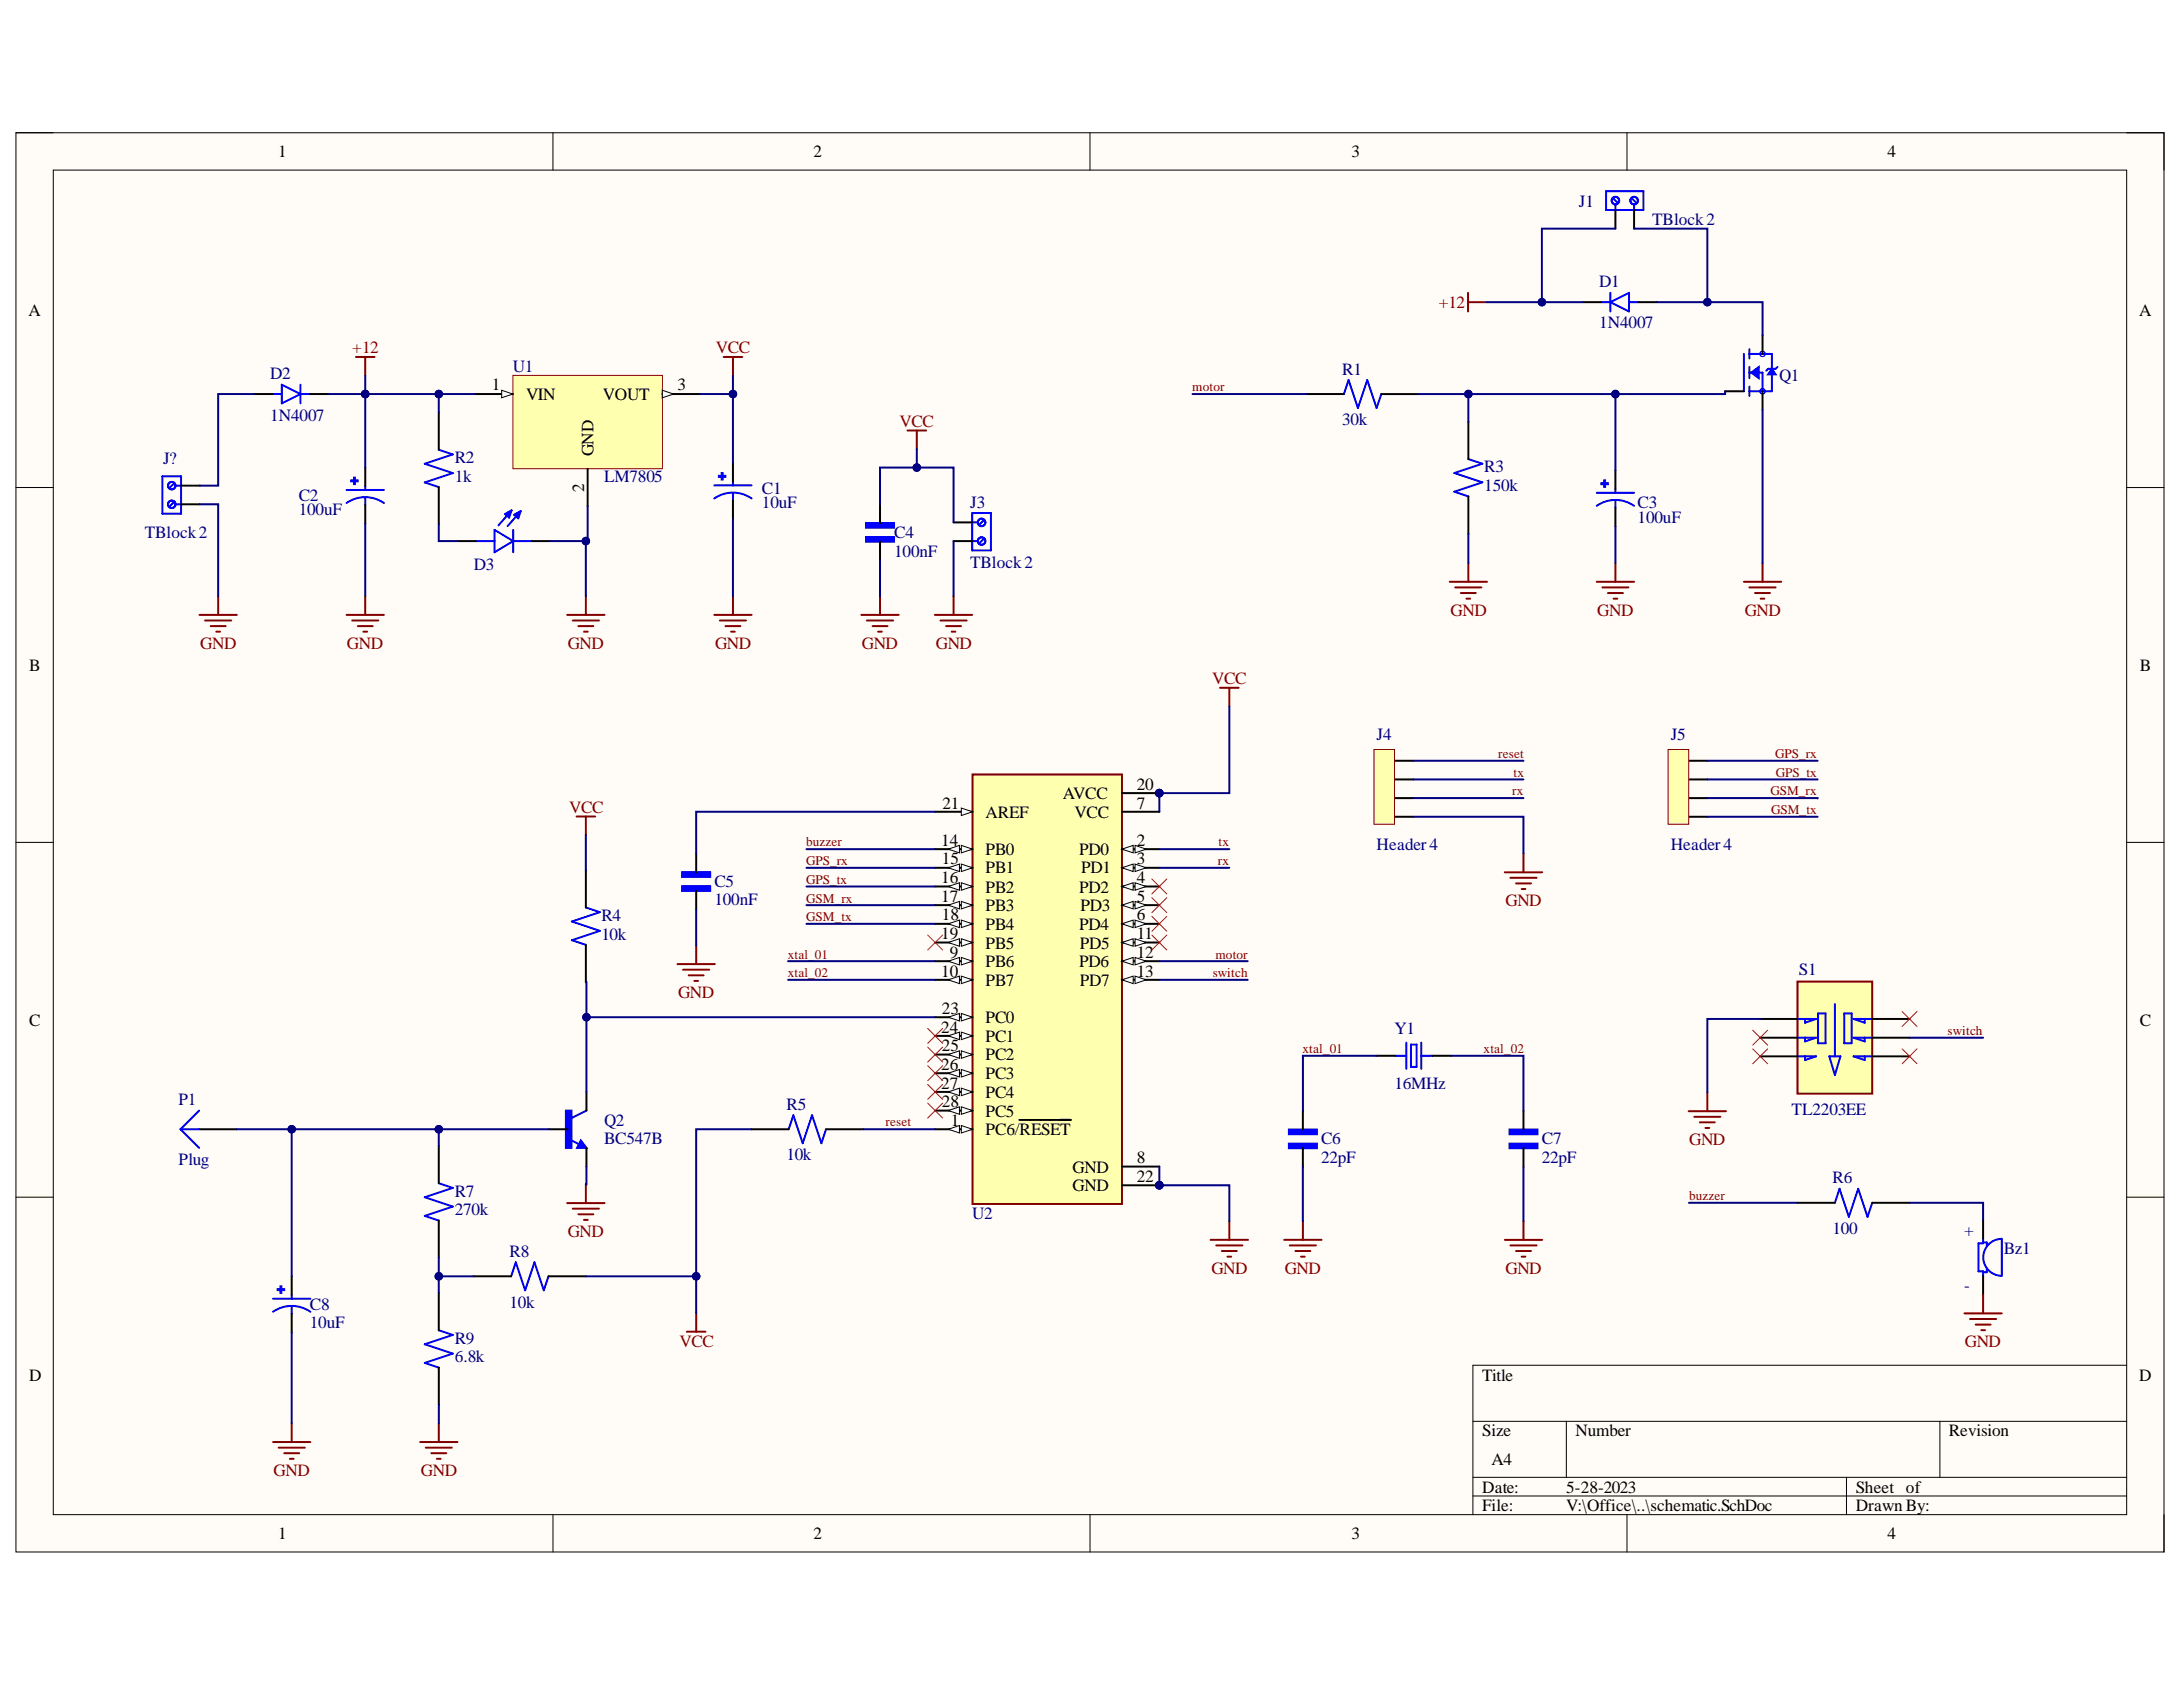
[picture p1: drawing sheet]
<svg xmlns="http://www.w3.org/2000/svg" width="279mm" height="216mm" viewBox="0 0 279 216" stroke-linecap="round" stroke-linejoin="round" font-family="sans-serif">
<defs><g id="words">
<g font-size="2.2">
<text x="35.6" y="20.1">1</text>
<text x="104.1" y="20.1">2</text>
<text x="173" y="20.1">3</text>
<text x="241.6" y="20.1">4</text>
<text x="3.6" y="40.4">A</text>
<text x="273.8" y="40.4">A</text>
<text x="62.9" y="50">1</text>
<text x="67.3" y="51.2">VIN</text>
<text x="77.1" y="51.2">VOUT</text>
<text x="86.7" y="50">3</text>
<text x="76" y="58.3" transform="rotate(-90 76 58.3)">GND</text>
<text x="74.8" y="62.9" transform="rotate(-90 74.8 62.9)">2</text>
<text x="3.7" y="85.8">B</text>
<text x="273.9" y="85.8">B</text>
<text x="145.5" y="101">20</text>
<text x="120.6" y="103.5">21</text>
<text x="126.1" y="104.7">AREF</text>
<text x="136" y="102.2">AVCC</text>
<text x="137.5" y="104.7">VCC</text>
<text x="145.5" y="103.5">7</text>
<text x="120.4" y="108.2">14</text>
<text x="120.4" y="113">16</text>
<text x="120.5" y="110.6">15</text>
<text x="126.1" y="109.4">PB0</text>
<text x="126.1" y="111.8">PB1</text>
<text x="138.1" y="109.4">PD0</text>
<text x="138.4" y="111.8">PD1</text>
<text x="145.5" y="108.2">2</text>
<text x="145.5" y="110.6">3</text>
<text x="145.5" y="113">4</text>
<text x="120.4" y="115.4">17</text>
<text x="120.5" y="117.8">18</text>
<text x="126.1" y="114.2">PB2</text>
<text x="126.1" y="116.6">PB3</text>
<text x="126.1" y="119">PB4</text>
<text x="138.1" y="114.2">PD2</text>
<text x="138.1" y="119">PD4</text>
<text x="138.3" y="116.6">PD3</text>
<text x="145.5" y="115.4">5</text>
<text x="145.5" y="117.8">6</text>
<text x="120.4" y="120.2">19</text>
<text x="120.4" y="125">10</text>
<text x="121.5" y="122.6">9</text>
<text x="126.1" y="121.4">PB5</text>
<text x="126.1" y="123.8">PB6</text>
<text x="138.1" y="123.8">PD6</text>
<text x="138.2" y="121.4">PD5</text>
<text x="145.5" y="120.2">11</text>
<text x="145.5" y="122.6">12</text>
<text x="145.5" y="125">13</text>
<text x="3.7" y="131.3">C</text>
<text x="120.5" y="129.7">23</text>
<text x="126.1" y="126.2">PB7</text>
<text x="126.1" y="131">PC0</text>
<text x="138.2" y="126.2">PD7</text>
<text x="273.9" y="131.3">C</text>
<text x="120.4" y="132.2">24</text>
<text x="120.4" y="136.9">26</text>
<text x="120.5" y="134.5">25</text>
<text x="126.1" y="133.3">PC1</text>
<text x="126.1" y="135.7">PC2</text>
<text x="120.4" y="139.3">27</text>
<text x="120.5" y="141.7">28</text>
<text x="126.1" y="138.1">PC3</text>
<text x="126.1" y="140.5">PC4</text>
<text x="126.1" y="142.9">PC5</text>
<text x="121.7" y="144.1">1</text>
<text x="126.1" y="145.3">PC6/RESET</text>
<text x="145.5" y="148.9">8</text>
<text x="137.3" y="150.1">GND</text>
<text x="137.3" y="152.5">GND</text>
<text x="145.5" y="151.3">22</text>
<text x="3.7" y="176.7">D</text>
<text x="189.7" y="176.7">Title</text>
<text x="273.8" y="176.7">D</text>
<text x="189.7" y="183.8">Size</text>
<text x="201.6" y="183.8">Number</text>
<text x="249.4" y="183.8">Revision</text>
<text x="189.7" y="191">Date:</text>
<text x="190.9" y="187.5">A4</text>
<text x="200.5" y="191">5-28-2023</text>
<text x="237.5" y="191">Sheet of</text>
<text x="35.6" y="197">1</text>
<text x="104.1" y="197">2</text>
<text x="173" y="197">3</text>
<text x="189.7" y="193.4">File:</text>
<text x="200.5" y="193.4">V:\Office\..\schematic.SchDoc</text>
<text x="237.5" y="193.4">Drawn By:</text>
<text x="241.6" y="197">4</text>
</g>
<g font-size="2.2" fill="#000080">
<text x="202.1" y="26.5">J1</text>
<text x="211.5" y="28.8">TBlock2</text>
<text x="204.7" y="36.8">D1</text>
<text x="65.6" y="47.6">U1</text>
<text x="171.8" y="47.9">R1</text>
<text x="204.7" y="42">1N4007</text>
<text x="34.6" y="48.5">D2</text>
<text x="34.6" y="53.9">1N4007</text>
<text x="227.7" y="48.8">Q1</text>
<text x="20.9" y="59.4">J?</text>
<text x="58.2" y="59.3">R2</text>
<text x="171.8" y="54.5">30k</text>
<text x="38.2" y="64.1">C2</text>
<text x="38.2" y="66">100uF</text>
<text x="58.2" y="61.6">1k</text>
<text x="77.3" y="61.7">LM7805</text>
<text x="97.5" y="63.2">C1</text>
<text x="97.5" y="65">10uF</text>
<text x="124.2" y="65">J3</text>
<text x="190" y="60.5">R3</text>
<text x="190" y="62.8">150k</text>
<text x="209.6" y="65">C3</text>
<text x="18.5" y="68.8">TBlock2</text>
<text x="114.4" y="68.9">C4</text>
<text x="114.4" y="71.3">100nF</text>
<text x="209.6" y="67">100uF</text>
<text x="60.6" y="72.9">D3</text>
<text x="124.2" y="72.6">TBlock2</text>
<text x="176.2" y="94.7">J4</text>
<text x="213.8" y="94.7">J5</text>
<text x="91.4" y="113.5">C5</text>
<text x="176.2" y="108.8">Header4</text>
<text x="213.8" y="108.8">Header4</text>
<text x="77" y="117.9">R4</text>
<text x="91.4" y="115.8">100nF</text>
<text x="77" y="120.2">10k</text>
<text x="230.2" y="124.8">S1</text>
<text x="178.5" y="132.3">Y1</text>
<text x="22.8" y="141.5">P1</text>
<text x="100.7" y="142.1">R5</text>
<text x="178.5" y="139.3">16MHz</text>
<text x="229.3" y="142.7">TL2203EE</text>
<text x="22.8" y="149.1">Plug</text>
<text x="77.3" y="144.1">Q2</text>
<text x="77.3" y="146.4">BC547B</text>
<text x="100.7" y="148.5">10k</text>
<text x="169.1" y="146.4">C6</text>
<text x="169.1" y="148.8">22pF</text>
<text x="197.3" y="146.4">C7</text>
<text x="197.3" y="148.8">22pF</text>
<text x="58.2" y="153.1">R7</text>
<text x="58.2" y="155.5">270k</text>
<text x="234.6" y="151.4">R6</text>
<text x="65.2" y="160.9">R8</text>
<text x="124.4" y="156">U2</text>
<text x="234.6" y="157.9">100</text>
<text x="251.4" y="158.1">+</text>
<text x="256.5" y="160.5">Bz1</text>
<text x="39.7" y="167.6">C8</text>
<text x="65.2" y="167.3">10k</text>
<text x="251.4" y="165.2">-</text>
<text x="39.7" y="170">10uF</text>
<text x="58.2" y="172">R9</text>
<text x="58.2" y="174.4">6.8k</text>
</g>
<g font-size="2.2" fill="#800000">
<text x="184.1" y="39.4">+12</text>
<text x="45.1" y="45.2">+12</text>
<text x="91.6" y="45.2">VCC</text>
<text x="115.1" y="54.6">VCC</text>
<text x="25.6" y="83">GND</text>
<text x="44.4" y="83">GND</text>
<text x="72.7" y="83">GND</text>
<text x="91.5" y="83">GND</text>
<text x="110.3" y="83">GND</text>
<text x="119.8" y="83">GND</text>
<text x="185.7" y="78.8">GND</text>
<text x="204.4" y="78.8">GND</text>
<text x="223.3" y="78.8">GND</text>
<text x="155.1" y="87.6">VCC</text>
<text x="72.8" y="104.1">VCC</text>
<text x="192.7" y="116">GND</text>
<text x="86.8" y="127.8">GND</text>
<text x="216.2" y="146.5">GND</text>
<text x="72.7" y="158.3">GND</text>
<text x="155" y="163">GND</text>
<text x="164.4" y="163">GND</text>
<text x="192.7" y="163">GND</text>
<text x="87" y="172.4">VCC</text>
<text x="251.5" y="172.4">GND</text>
<text x="35" y="188.9">GND</text>
<text x="53.9" y="188.9">GND</text>
</g>
<g font-size="1.7" fill="#800000">
<text x="152.6" y="50.1">motor</text>
<text x="191.8" y="97">reset</text>
<text x="193.5" y="101.8">rx</text>
<text x="193.7" y="99.4">tx</text>
<text x="226.6" y="101.8">GSM_rx</text>
<text x="227.2" y="97">GPS_rx</text>
<text x="227.3" y="99.4">GPS_tx</text>
<text x="226.7" y="104.2">GSM_tx</text>
<text x="103.2" y="110.7">GPS_rx</text>
<text x="103.2" y="113.1">GPS_tx</text>
<text x="103.2" y="108.3">buzzer</text>
<text x="155.9" y="110.7">rx</text>
<text x="156" y="108.3">tx</text>
<text x="103.2" y="115.5">GSM_rx</text>
<text x="103.2" y="117.9">GSM_tx</text>
<text x="100.8" y="125.1">xtal_02</text>
<text x="100.8" y="122.7">xtal_01</text>
<text x="155.2" y="125.1">switch</text>
<text x="155.5" y="122.7">motor</text>
<text x="166.7" y="134.8">xtal_01</text>
<text x="189.9" y="134.8">xtal_02</text>
<text x="249.3" y="132.5">switch</text>
<text x="113.3" y="144.2">reset</text>
<text x="216.2" y="153.6">buzzer</text>
</g>
</g></defs>
<path d="M2 17h275v181.6h-275z" fill-rule="evenodd" fill="#fffcf8"/>
<path d="M2 17h275v181.6h-275z" fill="none" stroke="#000" stroke-width=".13"/>
<path d="M6.8 21.8h265.4v172h-265.4z" fill-rule="evenodd" fill="#fffcf8"/>
<g fill="none" stroke="#000" stroke-width=".13">
<path d="M2 17h4.8M70.8 17v4.8M139.5 17v4.8M208.2 17v4.8M272.2 17h4.8v4.8M6.8 21.8h265.4v172h-265.4zM2 62.4h4.8M272.2 62.4h4.8M2 107.8h4.8M272.2 107.8h4.8M2 153.2h4.8M272.2 153.2h4.8"/>
<path d="M272.2 174.7h-83.7v19.1M70.8 193.8v4.8M139.5 193.8v4.8M188.5 181.9h83.7M188.5 189.1h83.7M188.5 191.5h83.7M200.5 181.9v7.2M208.2 193.8v4.8M236.3 189.1v4.7M248.3 181.9v7.2M277 193.8v4.8"/>
</g>
<g fill="none" stroke="#00f" stroke-width=".25">
<path d="M34.9 50.4h1.2M36.1 49.2l2.4 1.2-2.4 1.2zM38.5 49.2v2.4M38.5 50.4h1.1M56.2 57.6l1.8 .6-3.6 1.2 3.6 1.1-3.6 1.2 1.8 .6M60.9 69.2h2.4M63.3 67.8l2.4 1.4-2.4 1.5zM65 65.7l-.2 .1M65.1 65.5h.1v.7M65.5 65.3l-1.7 1.9M65.5 65.3l-.9 .5 .6 .4M65.5 65.3l-.3 .9"/>
<path d="M65.7 67.8v2.9M65.7 69.2h2.4M66.2 65.8l-.2 .2M66.2 65.6h.2l-.1 .7M66.6 65.4l-1.6 1.9M66.6 65.4l-.8 .5 .5 .4M66.6 65.4l-.3 .9"/>
</g>
<path d="M32.5 50.4h2.4M39.6 50.4h2.4M56.2 52.8v4.8M56.2 62.3v4.8M58.5 69.2h2.4M68.1 69.2h2.4" fill="none" stroke="#000" stroke-width=".25"/>
<path d="M65.6 48h19.2v12h-19.2z" fill-rule="evenodd" fill="#ffffb0"/>
<path d="M65.6 48h19.2v12h-19.2z" fill="none" stroke="#800000" stroke-width=".13"/>
<path d="M60.9 50.4h4.7" fill="none" stroke="#000" stroke-width=".25"/>
<path d="M64.2 49.9l1.4 .5-1.4 .5z" fill="#f8fcff"/>
<path d="M64.2 49.9l1.4 .5-1.4 .5z" fill="none" stroke="#000" stroke-width=".13"/>
<path d="M84.8 50.4h4.8" fill="none" stroke="#000" stroke-width=".25"/>
<path d="M84.8 49.9l1.4 .5-1.4 .5z" fill="#f8fcff"/>
<path d="M84.8 49.9l1.4 .5-1.4 .5z" fill="none" stroke="#000" stroke-width=".13"/>
<path d="M75.2 60v4.8" fill="none" stroke="#000" stroke-width=".25"/>
<path d="M25.5 78.7h4.8M26.2 79.4h3.4M27.9 76.3v2.4M72.6 78.7h4.8M73.3 79.4h3.4M75 76.3v2.4M27 80.1h1.9M27.7 80.8h.5M74 80.1h1.9M74.7 80.8h.5" fill="none" stroke="#800000" stroke-width=".25"/>
<path d="M45.3 61.1h.1v.9h-.1z" fill-rule="evenodd" fill="#00f"/>
<path d="M45.3 61.1h.1v.9h-.1z" fill="none" stroke="#00f" stroke-width=".25"/>
<path d="M44.9 61.5h.9v.1h-.9z" fill-rule="evenodd" fill="#00f"/>
<path d="M44.4 64.4a4.2 4.2 0 0 1 4.7 0M44.4 62.7h4.7M44.9 61.5h.9v.1h-.9zM46.7 62.2v.5M46.7 63.7v.9" fill="none" stroke="#00f" stroke-width=".25"/>
<path d="M46.7 59.8v2.4M46.7 64.6v2.4" fill="none" stroke="#000" stroke-width=".25"/>
<path d="M44.4 78.7h4.7M45.1 79.4h3.3M46.7 76.3v2.4M45.8 80.1h1.9M46.5 80.8h.5" fill="none" stroke="#800000" stroke-width=".25"/>
<path d="M92.4 60.5h.1v.9h-.1z" fill-rule="evenodd" fill="#00f"/>
<path d="M92.4 60.5h.1v.9h-.1z" fill="none" stroke="#00f" stroke-width=".25"/>
<path d="M92 60.9h.8v.1h-.8z" fill-rule="evenodd" fill="#00f"/>
<path d="M91.4 63.8a4.2 4.2 0 0 1 4.8 0M91.4 62.1h4.8M92 60.9h.8v.1h-.8zM93.8 61.6v.5M93.8 63.1v.9" fill="none" stroke="#00f" stroke-width=".25"/>
<path d="M93.8 59.3v2.3M93.8 64v2.4" fill="none" stroke="#000" stroke-width=".25"/>
<path d="M45.6 45.7h2.3M46.7 45.7v2.4M92.6 45.7h2.4M93.8 45.7v2.4M91.4 78.7h4.8M92.1 79.4h3.4M93.8 76.3v2.4M92.9 80.1h1.9M93.6 80.8h.4" fill="none" stroke="#800000" stroke-width=".25"/>
<circle cx="148.4" cy="101.5" r=".48" fill="#000080"/>
<circle cx="148.4" cy="101.5" r=".48" fill="none" stroke="#000080" stroke-width=".13"/>
<circle cx="148.4" cy="151.7" r=".48" fill="#000080"/>
<circle cx="148.4" cy="151.7" r=".48" fill="none" stroke="#000080" stroke-width=".13"/>
<path d="M124.5 99.1h19.1v55h-19.1z" fill-rule="evenodd" fill="#ffffb0"/>
<path d="M124.5 99.1h19.1v55h-19.1z" fill="none" stroke="#800000" stroke-width=".25"/>
<path d="M119.7 103.9h4.8" fill="none" stroke="#000" stroke-width=".25"/>
<path d="M123 103.4l1.5 .5-1.5 .5z" fill="#f8fcff"/>
<path d="M123 103.4l1.5 .5-1.5 .5z" fill="none" stroke="#000" stroke-width=".13"/>
<path d="M119.7 108.7h4.8" fill="none" stroke="#000" stroke-width=".25"/>
<path d="M123 108.2l1.5 .5-1.5 .4z" fill="#f8fcff"/>
<path d="M123 108.2l1.5 .5-1.5 .4z" fill="none" stroke="#000" stroke-width=".13"/>
<path d="M121.4 108.7l1.4-.5v.9z" fill="#f8fcff"/>
<path d="M121.4 108.7l1.4-.5v.9z" fill="none" stroke="#000" stroke-width=".13"/>
<path d="M119.7 111.1h4.8" fill="none" stroke="#000" stroke-width=".25"/>
<path d="M123 110.6l1.5 .5-1.5 .4z" fill="#f8fcff"/>
<path d="M123 110.6l1.5 .5-1.5 .4z" fill="none" stroke="#000" stroke-width=".13"/>
<path d="M121.4 111.1l1.4-.5v.9z" fill="#f8fcff"/>
<path d="M121.4 111.1l1.4-.5v.9z" fill="none" stroke="#000" stroke-width=".13"/>
<path d="M119.7 113.5h4.8" fill="none" stroke="#000" stroke-width=".25"/>
<path d="M123 113l1.5 .5-1.5 .4z" fill="#f8fcff"/>
<path d="M123 113l1.5 .5-1.5 .4z" fill="none" stroke="#000" stroke-width=".13"/>
<path d="M121.4 113.5l1.4-.5v.9z" fill="#f8fcff"/>
<path d="M121.4 113.5l1.4-.5v.9z" fill="none" stroke="#000" stroke-width=".13"/>
<path d="M119.7 115.8h4.8" fill="none" stroke="#000" stroke-width=".25"/>
<path d="M123 115.4l1.5 .4-1.5 .5z" fill="#f8fcff"/>
<path d="M123 115.4l1.5 .4-1.5 .5z" fill="none" stroke="#000" stroke-width=".13"/>
<path d="M121.4 115.8l1.4-.4v.9z" fill="#f8fcff"/>
<path d="M121.4 115.8l1.4-.4v.9z" fill="none" stroke="#000" stroke-width=".13"/>
<path d="M119.7 118.2h4.8" fill="none" stroke="#000" stroke-width=".25"/>
<path d="M123 117.8l1.5 .4-1.5 .5z" fill="#f8fcff"/>
<path d="M123 117.8l1.5 .4-1.5 .5z" fill="none" stroke="#000" stroke-width=".13"/>
<path d="M121.4 118.2l1.4-.4v.9z" fill="#f8fcff"/>
<path d="M121.4 118.2l1.4-.4v.9z" fill="none" stroke="#000" stroke-width=".13"/>
<path d="M119.7 120.6h4.8" fill="none" stroke="#000" stroke-width=".25"/>
<path d="M123 120.1l1.5 .5-1.5 .5z" fill="#f8fcff"/>
<path d="M123 120.1l1.5 .5-1.5 .5z" fill="none" stroke="#000" stroke-width=".13"/>
<path d="M121.4 120.6l1.4-.5v1z" fill="#f8fcff"/>
<path d="M121.4 120.6l1.4-.5v1z" fill="none" stroke="#000" stroke-width=".13"/>
<path d="M119.7 123h4.8" fill="none" stroke="#000" stroke-width=".25"/>
<path d="M123 122.5l1.5 .5-1.5 .5z" fill="#f8fcff"/>
<path d="M123 122.5l1.5 .5-1.5 .5z" fill="none" stroke="#000" stroke-width=".13"/>
<path d="M121.4 123l1.4-.5v1z" fill="#f8fcff"/>
<path d="M121.4 123l1.4-.5v1z" fill="none" stroke="#000" stroke-width=".13"/>
<path d="M119.7 125.4h4.8" fill="none" stroke="#000" stroke-width=".25"/>
<path d="M123 124.9l1.5 .5-1.5 .5z" fill="#f8fcff"/>
<path d="M123 124.9l1.5 .5-1.5 .5z" fill="none" stroke="#000" stroke-width=".13"/>
<path d="M121.4 125.4l1.4-.5v1z" fill="#f8fcff"/>
<path d="M121.4 125.4l1.4-.5v1z" fill="none" stroke="#000" stroke-width=".13"/>
<path d="M119.7 130.2h4.8" fill="none" stroke="#000" stroke-width=".25"/>
<path d="M123 129.7l1.5 .5-1.5 .5z" fill="#f8fcff"/>
<path d="M123 129.7l1.5 .5-1.5 .5z" fill="none" stroke="#000" stroke-width=".13"/>
<path d="M121.4 130.2l1.4-.5v1z" fill="#f8fcff"/>
<path d="M121.4 130.2l1.4-.5v1z" fill="none" stroke="#000" stroke-width=".13"/>
<path d="M119.7 132.6h4.8" fill="none" stroke="#000" stroke-width=".25"/>
<path d="M123 132.1l1.5 .5-1.5 .4z" fill="#f8fcff"/>
<path d="M123 132.1l1.5 .5-1.5 .4z" fill="none" stroke="#000" stroke-width=".13"/>
<path d="M121.4 132.6l1.4-.5v.9z" fill="#f8fcff"/>
<path d="M121.4 132.6l1.4-.5v.9z" fill="none" stroke="#000" stroke-width=".13"/>
<path d="M119.7 135h4.8" fill="none" stroke="#000" stroke-width=".25"/>
<path d="M123 134.5l1.5 .5-1.5 .4z" fill="#f8fcff"/>
<path d="M123 134.5l1.5 .5-1.5 .4z" fill="none" stroke="#000" stroke-width=".13"/>
<path d="M121.4 135l1.4-.5v.9z" fill="#f8fcff"/>
<path d="M121.4 135l1.4-.5v.9z" fill="none" stroke="#000" stroke-width=".13"/>
<path d="M119.7 137.3h4.8" fill="none" stroke="#000" stroke-width=".25"/>
<path d="M123 136.9l1.5 .4-1.5 .5z" fill="#f8fcff"/>
<path d="M123 136.9l1.5 .4-1.5 .5z" fill="none" stroke="#000" stroke-width=".13"/>
<path d="M121.4 137.3l1.4-.4v.9z" fill="#f8fcff"/>
<path d="M121.4 137.3l1.4-.4v.9z" fill="none" stroke="#000" stroke-width=".13"/>
<path d="M119.7 139.7h4.8" fill="none" stroke="#000" stroke-width=".25"/>
<path d="M123 139.3l1.5 .4-1.5 .5z" fill="#f8fcff"/>
<path d="M123 139.3l1.5 .4-1.5 .5z" fill="none" stroke="#000" stroke-width=".13"/>
<path d="M121.4 139.7l1.4-.4v.9z" fill="#f8fcff"/>
<path d="M121.4 139.7l1.4-.4v.9z" fill="none" stroke="#000" stroke-width=".13"/>
<path d="M119.7 142.1h4.8" fill="none" stroke="#000" stroke-width=".25"/>
<path d="M123 141.7l1.5 .4-1.5 .5z" fill="#f8fcff"/>
<path d="M123 141.7l1.5 .4-1.5 .5z" fill="none" stroke="#000" stroke-width=".13"/>
<path d="M121.4 142.1l1.4-.4v.9z" fill="#f8fcff"/>
<path d="M121.4 142.1l1.4-.4v.9z" fill="none" stroke="#000" stroke-width=".13"/>
<path d="M119.7 144.5h4.8" fill="none" stroke="#000" stroke-width=".25"/>
<path d="M123 144l1.5 .5-1.5 .5z" fill="#f8fcff"/>
<path d="M123 144l1.5 .5-1.5 .5z" fill="none" stroke="#000" stroke-width=".13"/>
<path d="M121.4 144.5l1.4-.5v1z" fill="#f8fcff"/>
<path d="M121.4 144.5l1.4-.5v1z" fill="none" stroke="#000" stroke-width=".13"/>
<path d="M143.6 101.5h4.8M130.5 143.3h6.6" fill="none" stroke="#000" stroke-width=".25"/>
<circle cx="148.4" cy="101.5" r=".48" fill="#000080"/>
<circle cx="148.4" cy="101.5" r=".48" fill="none" stroke="#000080" stroke-width=".13"/>
<path d="M143.6 103.9h4.8M143.6 108.7h4.8" fill="none" stroke="#000" stroke-width=".25"/>
<path d="M143.6 108.7l1.4-.5v.9z" fill="#f8fcff"/>
<path d="M143.6 108.7l1.4-.5v.9z" fill="none" stroke="#000" stroke-width=".13"/>
<path d="M145.3 108.2l1.4 .5-1.4 .4z" fill="#f8fcff"/>
<path d="M145.3 108.2l1.4 .5-1.4 .4z" fill="none" stroke="#000" stroke-width=".13"/>
<path d="M143.6 111.1h4.8" fill="none" stroke="#000" stroke-width=".25"/>
<path d="M143.6 111.1l1.4-.5v.9z" fill="#f8fcff"/>
<path d="M143.6 111.1l1.4-.5v.9z" fill="none" stroke="#000" stroke-width=".13"/>
<path d="M145.3 110.6l1.4 .5-1.4 .4z" fill="#f8fcff"/>
<path d="M145.3 110.6l1.4 .5-1.4 .4z" fill="none" stroke="#000" stroke-width=".13"/>
<path d="M143.6 113.5h4.8" fill="none" stroke="#000" stroke-width=".25"/>
<path d="M143.6 113.5l1.4-.5v.9z" fill="#f8fcff"/>
<path d="M143.6 113.5l1.4-.5v.9z" fill="none" stroke="#000" stroke-width=".13"/>
<path d="M145.3 113l1.4 .5-1.4 .4z" fill="#f8fcff"/>
<path d="M145.3 113l1.4 .5-1.4 .4z" fill="none" stroke="#000" stroke-width=".13"/>
<path d="M143.6 115.8h4.8" fill="none" stroke="#000" stroke-width=".25"/>
<path d="M143.6 115.8l1.4-.4v.9z" fill="#f8fcff"/>
<path d="M143.6 115.8l1.4-.4v.9z" fill="none" stroke="#000" stroke-width=".13"/>
<path d="M145.3 115.4l1.4 .4-1.4 .5z" fill="#f8fcff"/>
<path d="M145.3 115.4l1.4 .4-1.4 .5z" fill="none" stroke="#000" stroke-width=".13"/>
<path d="M143.6 118.2h4.8" fill="none" stroke="#000" stroke-width=".25"/>
<path d="M143.6 118.2l1.4-.4v.9z" fill="#f8fcff"/>
<path d="M143.6 118.2l1.4-.4v.9z" fill="none" stroke="#000" stroke-width=".13"/>
<path d="M145.3 117.8l1.4 .4-1.4 .5z" fill="#f8fcff"/>
<path d="M145.3 117.8l1.4 .4-1.4 .5z" fill="none" stroke="#000" stroke-width=".13"/>
<path d="M143.6 120.6h4.8" fill="none" stroke="#000" stroke-width=".25"/>
<path d="M143.6 120.6l1.4-.5v1z" fill="#f8fcff"/>
<path d="M143.6 120.6l1.4-.5v1z" fill="none" stroke="#000" stroke-width=".13"/>
<path d="M145.3 120.1l1.4 .5-1.4 .5z" fill="#f8fcff"/>
<path d="M145.3 120.1l1.4 .5-1.4 .5z" fill="none" stroke="#000" stroke-width=".13"/>
<path d="M143.6 123h4.8" fill="none" stroke="#000" stroke-width=".25"/>
<path d="M143.6 123l1.4-.5v1z" fill="#f8fcff"/>
<path d="M143.6 123l1.4-.5v1z" fill="none" stroke="#000" stroke-width=".13"/>
<path d="M145.3 122.5l1.4 .5-1.4 .5z" fill="#f8fcff"/>
<path d="M145.3 122.5l1.4 .5-1.4 .5z" fill="none" stroke="#000" stroke-width=".13"/>
<path d="M143.6 125.4h4.8" fill="none" stroke="#000" stroke-width=".25"/>
<path d="M143.6 125.4l1.4-.5v1z" fill="#f8fcff"/>
<path d="M143.6 125.4l1.4-.5v1z" fill="none" stroke="#000" stroke-width=".13"/>
<path d="M145.3 124.9l1.4 .5-1.4 .5z" fill="#f8fcff"/>
<path d="M145.3 124.9l1.4 .5-1.4 .5z" fill="none" stroke="#000" stroke-width=".13"/>
<path d="M143.6 149.3h4.8M143.6 151.7h4.8" fill="none" stroke="#000" stroke-width=".25"/>
<circle cx="148.4" cy="151.7" r=".48" fill="#000080"/>
<circle cx="148.4" cy="151.7" r=".48" fill="none" stroke="#000080" stroke-width=".13"/>
<path d="M156.1 88h2.4M157.3 88v2.4" fill="none" stroke="#800000" stroke-width=".25"/>
<path d="M87.3 111.6h3.6v.6h-3.6z" fill-rule="evenodd" fill="#00f"/>
<path d="M87.3 111.6h3.6v.6h-3.6z" fill="none" stroke="#00f" stroke-width=".25"/>
<path d="M87.3 113.4h3.6v.6h-3.6z" fill-rule="evenodd" fill="#00f"/>
<path d="M87.3 113.4h3.6v.6h-3.6zM100.9 144.5l.6-1.8 1.2 3.6 1.2-3.6 1.2 3.6 .6-1.8" fill="none" stroke="#00f" stroke-width=".25"/>
<path d="M178.5 97.4h2.4M178.5 99.8h2.4M89.1 109.2v2.4M89.1 114v2.4M178.5 102.1h2.4M178.5 104.5h2.4M96.2 144.5h4.7M105.7 144.5h4.8" fill="none" stroke="#000" stroke-width=".25"/>
<path d="M86.7 123.4h4.8M87.4 124.1h3.4M88.1 124.8h2M88.9 125.5h.4M89.1 121v2.4M154.9 158.7h4.8M155.7 159.4h3.3M157.3 156.3v2.4M87.9 170.4h2.4M89.1 168v2.4M156.4 160.1h1.9M157.1 160.8h.5" fill="none" stroke="#800000" stroke-width=".25"/>
<path d="M175.8 95.9h2.7v9.6h-2.7z" fill-rule="evenodd" fill="#ffffb0"/>
<path d="M175.8 95.9h2.7v9.6h-2.7z" fill="none" stroke="#800000" stroke-width=".13"/>
<path d="M192.6 111.6h4.8M193.3 112.3h3.4M194 113.1h1.9M194.8 113.8h.4M195 109.2v2.4" fill="none" stroke="#800000" stroke-width=".25"/>
<path d="M178.6 135.1h1.4M180 133.4v3.4M180.6 133.7h.7v2.8h-.7zM181.9 135.1h1.4M181.9 133.4v3.4" fill="none" stroke="#00f" stroke-width=".25"/>
<path d="M176.2 135.1h2.4M183.3 135.1h2.4" fill="none" stroke="#000" stroke-width=".25"/>
<path d="M165 144.6h3.5v.6h-3.5z" fill-rule="evenodd" fill="#00f"/>
<path d="M165 144.6h3.5v.6h-3.5z" fill="none" stroke="#00f" stroke-width=".25"/>
<path d="M165 146.4h3.5v.5h-3.5z" fill-rule="evenodd" fill="#00f"/>
<path d="M165 146.4h3.5v.5h-3.5z" fill="none" stroke="#00f" stroke-width=".25"/>
<path d="M166.8 142.2v2.4M166.8 146.9v2.4" fill="none" stroke="#000" stroke-width=".25"/>
<path d="M193.2 144.6h3.6v.6h-3.6z" fill-rule="evenodd" fill="#00f"/>
<path d="M193.2 144.6h3.6v.6h-3.6z" fill="none" stroke="#00f" stroke-width=".25"/>
<path d="M193.2 146.4h3.6v.5h-3.6z" fill-rule="evenodd" fill="#00f"/>
<g fill="none" stroke="#00f" stroke-width=".25">
<path d="M124.4 65.7h2.4v4.7h-2.4zM124.4 69.2h.8M124.4 66.9h.8M125.9 69l-.5 .5M125.9 66.6l-.5 .5M193.2 146.4h3.6v.5h-3.6z"/>
<circle cx="125.6" cy="66.9" r=".48"/>
<circle cx="125.6" cy="69.2" r=".48"/>
</g>
<path d="M122 69.2h2.4M122 66.9h2.4M195 142.2v2.4M195 146.9v2.4" fill="none" stroke="#000" stroke-width=".25"/>
<path d="M164.4 158.7h4.7M165.1 159.4h3.3M166.8 156.3v2.4M192.6 158.7h4.8M193.3 159.4h3.4M195 156.3v2.4M165.8 160.1h1.9M166.5 160.8h.5M194 160.1h1.9M194.8 160.8h.4" fill="none" stroke="#800000" stroke-width=".25"/>
<path d="M110.8 66.9h3.6v.6h-3.6z" fill-rule="evenodd" fill="#00f"/>
<path d="M110.8 66.9h3.6v.6h-3.6z" fill="none" stroke="#00f" stroke-width=".25"/>
<path d="M110.8 68.7h3.6v.6h-3.6z" fill-rule="evenodd" fill="#00f"/>
<path d="M223.2 45.3v4.8M223.9 44.7v1.2M223.9 47v1.4M223.9 49.5v1.2M223.9 47.7h1.7v2.4M223.9 45.3h2.9v4.8h-2.9M227.5 47l-.2 .2h-1l-.2 .2M110.8 68.7h3.6v.6h-3.6z" fill="none" stroke="#00f" stroke-width=".25"/>
<path d="M112.6 64.5v2.4M112.6 69.3v2.4" fill="none" stroke="#000" stroke-width=".25"/>
<path d="M116.1 55.1h2.4M117.3 55.1v2.4M110.2 78.7h4.8M111 79.4h3.3M112.6 76.3v2.4M119.7 78.7h4.7M120.4 79.4h3.3M122 76.3v2.4M111.7 80.1h1.9M112.4 80.8h.5M121.1 80.1h1.9M121.8 80.8h.5" fill="none" stroke="#800000" stroke-width=".25"/>
<path d="M226.8 47.2l.5 .7h-1z" fill="#00f"/>
<path d="M226.8 47.2l.5 .7h-1z" fill="none" stroke="#00f" stroke-width=".25"/>
<path d="M224.1 47.7l1-.7v1.4z" fill="#00f"/>
<g fill="none" stroke="#00f" stroke-width=".25">
<path d="M204.9 38.7h1.2M205.6 24.5h4.7v2.4h-4.7zM206.1 38.7l2.4-1.2v2.4zM206.1 37.5v2.4M206.5 25.4l.5 .5M206.8 26.2v.7M208.5 38.7h1.2M208.9 25.4l.5 .5M209.1 26.2v.7M224.1 47.7l1-.7v1.4z"/>
<circle cx="206.8" cy="25.7" r=".48"/>
<circle cx="209.1" cy="25.7" r=".48"/>
</g>
<g fill="none" stroke="#00f" stroke-width=".13">
<circle cx="225.6" cy="50.1" r=".34"/>
<circle cx="225.6" cy="45.3" r=".34"/>
</g>
<path d="M202.5 38.7h2.4M206.8 26.9v2.4M209.1 26.9v2.4M209.7 38.7h2.4M220.8 50.1h2.4M225.6 42.9v2.4M225.6 50.1v2.4" fill="none" stroke="#000" stroke-width=".25"/>
<path d="M187.9 37.5v2.4M187.9 38.7h2.4M223.2 74.5h4.8M223.9 75.2h3.4M224.6 75.9h1.9M225.3 76.6h.5M225.6 72.1v2.4" fill="none" stroke="#800000" stroke-width=".25"/>
<path d="M205.3 61.5h.1v.8h-.1z" fill-rule="evenodd" fill="#00f"/>
<path d="M205.3 61.5h.1v.8h-.1z" fill="none" stroke="#00f" stroke-width=".25"/>
<path d="M205 61.8h.8v.2h-.8z" fill-rule="evenodd" fill="#00f"/>
<path d="M172 50.4l.6-1.8 1.2 3.6 1.2-3.6 1.2 3.6 .6-1.8M187.9 58.8l1.8 .5-3.6 1.2 3.6 1.2-3.6 1.2 1.8 .6M204.4 64.7a4.2 4.2 0 0 1 4.7 0M204.4 63.1h4.7M205 61.8h.8v.2h-.8zM206.8 62.6v.5M206.8 64v1" fill="none" stroke="#00f" stroke-width=".25"/>
<path d="M167.2 50.4h4.8M176.8 50.4h4.8M187.9 54v4.8M187.9 63.5v4.8M206.8 60.2v2.4M206.8 65v2.4" fill="none" stroke="#000" stroke-width=".25"/>
<path d="M185.5 74.5h4.8M186.3 75.2h3.3M187 75.9h1.9M187.7 76.6h.5M187.9 72.1v2.4M204.4 74.5h4.7M205.1 75.2h3.3M205.8 75.9h1.9M206.5 76.6h.5M206.8 72.1v2.4" fill="none" stroke="#800000" stroke-width=".25"/>
<path d="M230.1 125.6h9.5v14.4h-9.5z" fill-rule="evenodd" fill="#ffffb0"/>
<path d="M218.5 139.8v2.4M230.1 125.6h9.5v14.4h-9.5zM216.1 142.2h4.8M216.9 142.9h3.3M217.6 143.6h1.9M218.3 144.4h.5M251.4 168.1h4.8M252.1 168.8h3.4M252.9 169.5h1.9M253.6 170.2h.5M253.8 165.7v2.4" fill="none" stroke="#800000" stroke-width=".25"/>
<g fill="none" stroke="#00f" stroke-width=".25">
<path d="M230.1 135.2h2.3l-1.4 .5v-.5M230.1 132.8h2.3l-1.4 .5v-.5M230.1 130.4h2.3l-1.4 .5v-.5M232.7 129.7h1v3.8h-1zM234.1 135.2h1.5l-.8 2.4zM234.8 128.5v6.7M236 129.7h1v3.8h-1zM238.7 135.2v.5l-1.5-.5h2.4M238.7 132.8v.5l-1.5-.5h2.4M238.7 130.4v.5l-1.5-.5h2.4M234.8 153.9l.6-1.8 1.2 3.6 1.2-3.6 1.2 3.6 .6-1.8M253.8 158.5v.6h-.6v3.6h.6v.6"/>
<path d="M253.8 159h.5v.5M256.1 158.6a2.36 2.36 0 0 0-2.3 2.3 2.36 2.36 0 0 0 2.3 2.4M256.2 158.5v4.8M254.3 162.3v.5h-.5"/>
</g>
<g fill="none" stroke="#000" stroke-width=".25">
<path d="M216.1 97.4h2.4M216.1 99.8h2.4M216.1 102.1h2.4M216.1 104.5h2.4M225.3 130.4h4.8M225.3 132.8h4.8M225.3 135.2h4.8M239.6 130.4h4.8M239.6 132.8h4.8M239.6 135.2h4.8M230.1 153.9h4.7M239.6 153.9h4.8"/>
<path d="M253.8 156.1v2.4M253.8 163.3v2.4"/>
</g>
<path d="M224.3 134.2l1.9 1.9M224.3 131.8l1.9 2M226.2 134.2l-1.9 1.9M226.2 131.8l-1.9 2M243.5 134.2l1.9 1.9M243.5 129.5l1.9 1.9M245.4 134.2l-1.9 1.9M245.4 129.5l-1.9 1.9" fill="none" stroke="#f00" stroke-width=".13"/>
<path d="M213.5 95.9h2.6v9.6h-2.6z" fill-rule="evenodd" fill="#ffffb0"/>
<path d="M213.5 95.9h2.6v9.6h-2.6z" fill="none" stroke="#800000" stroke-width=".13"/>
<path d="M72.4 142.1h.7v4.8h-.7z" fill-rule="evenodd" fill="#00f"/>
<path d="M72.4 142.1h.7v4.8h-.7zM73 145.9l1.1 .5M75.1 142.1l-2 1" fill="none" stroke="#00f" stroke-width=".25"/>
<path d="M74.3 146l.8 .9h-1.2z" fill="#00f"/>
<path d="M75 116.1l1.8 .6-3.6 1.2 3.6 1.2-3.6 1.2 1.8 .6M23.1 144.5l2.4 2.4M23.1 144.5h2.4M25.5 142.1l-2.4 2.4M56.2 151.4l1.8 .6-3.6 1.2 3.6 1.2-3.6 1.2 1.8 .6M74.3 146l.8 .9h-1.2zM56.2 170.2l1.8 .6-3.6 1.2 3.6 1.2-3.6 1.2 1.8 .6M65.4 163.3l.6-1.8 1.2 3.6 1.2-3.6 1.2 3.6 .6-1.8" fill="none" stroke="#00f" stroke-width=".25"/>
<path d="M75 111.4v4.7M75 120.9v4.8M75.1 139.7v2.4M25.5 144.5h4.8M56.2 146.6v4.8M56.2 156.2v4.8M70.3 144.5h2.4M75.1 146.9v2.4M56.2 165.5v4.7M56.2 175v4.8M60.6 163.3h4.8M70.2 163.3h4.8" fill="none" stroke="#000" stroke-width=".25"/>
<g fill="none" stroke="#800000" stroke-width=".25">
<path d="M73.8 104.5h2.4M75 104.5v2.4M72.6 154h4.8M73.3 154.7h3.4M74 155.4h1.9M74.7 156.1h.5M75 151.6v2.4M34.9 184.6h4.8M35.7 185.3h3.3M36.4 186h1.9M37.1 186.7h.5M37.3 182.2v2.4"/>
<path d="M53.8 184.6h4.8M54.5 185.3h3.3M55.2 186h1.9M55.9 186.7h.5M56.2 182.2v2.4"/>
</g>
<g fill="none" stroke="#f00" stroke-width=".13">
<path d="M118.7 119.7l1.9 1.9M120.6 119.7l-1.9 1.9M147.4 112.5l1.9 1.9M147.4 114.9l1.9 1.9M147.4 117.3l1.9 1.9M147.4 119.7l1.9 1.9M149.3 112.5l-1.9 1.9M149.3 114.9l-1.9 1.9M149.3 117.3l-1.9 1.9M149.3 119.7l-1.9 1.9M118.7 134l1.9 1.9M118.7 131.6l1.9 1.9"/>
<path d="M118.7 136.4l1.9 1.9M118.7 138.8l1.9 1.9M120.6 134l-1.9 1.9M120.6 131.6l-1.9 1.9M120.6 136.4l-1.9 1.9M120.6 138.8l-1.9 1.9M118.7 141.2l1.9 1.9M120.6 141.2l-1.9 1.9"/>
</g>
<path d="M35.9 164.6h.1v.9h-.1z" fill-rule="evenodd" fill="#00f"/>
<path d="M35.9 164.6h.1v.9h-.1z" fill="none" stroke="#00f" stroke-width=".25"/>
<path d="M35.5 165h.9v.1h-.9z" fill-rule="evenodd" fill="#00f"/>
<g fill="none" stroke="#00f" stroke-width=".25">
<path d="M20.8 61h2.4v4.7h-2.4zM22.2 61.9l-.5 .5M22.2 64.3l-.5 .5M22.5 62.2h.7M22.5 64.5h.7M34.9 167.9a4.2 4.2 0 0 1 4.8 0M34.9 166.2h4.8M35.5 165h.9v.1h-.9zM37.3 165.7v.5M37.3 167.2v.9"/>
<circle cx="22" cy="62.2" r=".48"/>
<circle cx="22" cy="64.5" r=".48"/>
</g>
<path d="M23.2 62.2h2.4M23.2 64.5h2.4M37.3 163.3v2.4M37.3 168.1v2.4" fill="none" stroke="#000" stroke-width=".25"/>
<path d="M42 50.4h14.2v2.4" fill="none" stroke="#000080" stroke-width=".25"/>
<circle cx="46.7" cy="50.4" r=".48" fill="#000080"/>
<circle cx="46.7" cy="50.4" r=".48" fill="none" stroke="#000080" stroke-width=".13"/>
<circle cx="56.2" cy="50.4" r=".48" fill="#000080"/>
<circle cx="56.2" cy="50.4" r=".48" fill="none" stroke="#000080" stroke-width=".13"/>
<path d="M56.2 50.4h4.7M56.2 67.1v2.1h2.3" fill="none" stroke="#000080" stroke-width=".25"/>
<circle cx="56.2" cy="50.4" r=".48" fill="#000080"/>
<circle cx="56.2" cy="50.4" r=".48" fill="none" stroke="#000080" stroke-width=".13"/>
<path d="M70.5 69.2h4.5" fill="none" stroke="#000080" stroke-width=".25"/>
<circle cx="75" cy="69.2" r=".48" fill="#000080"/>
<circle cx="75" cy="69.2" r=".48" fill="none" stroke="#000080" stroke-width=".13"/>
<path d="M46.7 50.4v9.4" fill="none" stroke="#000080" stroke-width=".25"/>
<circle cx="46.7" cy="50.4" r=".48" fill="#000080"/>
<circle cx="46.7" cy="50.4" r=".48" fill="none" stroke="#000080" stroke-width=".13"/>
<path d="M46.7 67v9.3M75.2 64.8v4.4h-.2v7.1" fill="none" stroke="#000080" stroke-width=".25"/>
<circle cx="75" cy="69.2" r=".48" fill="#000080"/>
<circle cx="75" cy="69.2" r=".48" fill="none" stroke="#000080" stroke-width=".13"/>
<path d="M89.6 50.4h4.2v8.9" fill="none" stroke="#000080" stroke-width=".25"/>
<circle cx="93.8" cy="50.4" r=".48" fill="#000080"/>
<circle cx="93.8" cy="50.4" r=".48" fill="none" stroke="#000080" stroke-width=".13"/>
<path d="M46.7 48.1v2.3M93.8 66.4v9.9" fill="none" stroke="#000080" stroke-width=".25"/>
<circle cx="46.7" cy="50.4" r=".48" fill="#000080"/>
<circle cx="46.7" cy="50.4" r=".48" fill="none" stroke="#000080" stroke-width=".13"/>
<path d="M93.8 48.1v2.3" fill="none" stroke="#000080" stroke-width=".25"/>
<circle cx="93.8" cy="50.4" r=".48" fill="#000080"/>
<circle cx="93.8" cy="50.4" r=".48" fill="none" stroke="#000080" stroke-width=".13"/>
<path d="M157.3 90.4v11.1h-8.9" fill="none" stroke="#000080" stroke-width=".25"/>
<circle cx="148.4" cy="101.5" r=".48" fill="#000080"/>
<circle cx="148.4" cy="101.5" r=".48" fill="none" stroke="#000080" stroke-width=".13"/>
<path d="M148.4 101.5v2.4" fill="none" stroke="#000080" stroke-width=".25"/>
<circle cx="148.4" cy="101.5" r=".48" fill="#000080"/>
<circle cx="148.4" cy="101.5" r=".48" fill="none" stroke="#000080" stroke-width=".13"/>
<path d="M89.1 116.4v4.6M119.7 103.9h-30.6v5.3M110.5 144.5h9.2M148.4 151.7h8.9v4.6" fill="none" stroke="#000080" stroke-width=".25"/>
<circle cx="148.4" cy="151.7" r=".48" fill="#000080"/>
<circle cx="148.4" cy="151.7" r=".48" fill="none" stroke="#000080" stroke-width=".13"/>
<path d="M148.4 149.3v2.4" fill="none" stroke="#000080" stroke-width=".25"/>
<circle cx="148.4" cy="151.7" r=".48" fill="#000080"/>
<circle cx="148.4" cy="151.7" r=".48" fill="none" stroke="#000080" stroke-width=".13"/>
<g fill="none" stroke="#000080" stroke-width=".25">
<path d="M112.6 64.5v-4.7h9.4v7.1M180.9 99.8h14.1M180.9 97.4h14.1M148.4 108.7h8.9M148.4 111.1h8.9M180.9 104.5h14.1v4.7M180.9 102.1h14.1M100.9 125.4h18.8M100.9 123h18.8M176.2 135.1h-9.4v7.1M185.7 135.1h9.3v7.1M166.8 149.3v7"/>
<path d="M195 149.3v7"/>
</g>
<circle cx="117.3" cy="59.8" r=".48" fill="#000080"/>
<circle cx="117.3" cy="59.8" r=".48" fill="none" stroke="#000080" stroke-width=".13"/>
<path d="M117.3 57.5v2.3M112.6 71.7v4.6M122 69.2v7.1" fill="none" stroke="#000080" stroke-width=".25"/>
<circle cx="117.3" cy="59.8" r=".48" fill="#000080"/>
<circle cx="117.3" cy="59.8" r=".48" fill="none" stroke="#000080" stroke-width=".13"/>
<path d="M206.8 29.3h-9.5v9.4h5.2" fill="none" stroke="#000080" stroke-width=".25"/>
<circle cx="197.3" cy="38.7" r=".48" fill="#000080"/>
<circle cx="197.3" cy="38.7" r=".48" fill="none" stroke="#000080" stroke-width=".13"/>
<path d="M190.3 38.7h7M225.6 52.5v19.6" fill="none" stroke="#000080" stroke-width=".25"/>
<circle cx="197.3" cy="38.7" r=".48" fill="#000080"/>
<circle cx="197.3" cy="38.7" r=".48" fill="none" stroke="#000080" stroke-width=".13"/>
<path d="M209.1 29.3h9.4v9.4h-6.4M206.8 67.4v4.7" fill="none" stroke="#000080" stroke-width=".25"/>
<circle cx="218.5" cy="38.7" r=".48" fill="#000080"/>
<circle cx="218.5" cy="38.7" r=".48" fill="none" stroke="#000080" stroke-width=".13"/>
<path d="M218.5 38.7h7.1v4.2" fill="none" stroke="#000080" stroke-width=".25"/>
<circle cx="218.5" cy="38.7" r=".48" fill="#000080"/>
<circle cx="218.5" cy="38.7" r=".48" fill="none" stroke="#000080" stroke-width=".13"/>
<path d="M181.6 50.4h6.3M187.9 68.3v3.8" fill="none" stroke="#000080" stroke-width=".25"/>
<circle cx="187.9" cy="50.4" r=".48" fill="#000080"/>
<circle cx="187.9" cy="50.4" r=".48" fill="none" stroke="#000080" stroke-width=".13"/>
<path d="M206.8 50.4h-18.9v3.6" fill="none" stroke="#000080" stroke-width=".25"/>
<circle cx="187.9" cy="50.4" r=".48" fill="#000080"/>
<circle cx="187.9" cy="50.4" r=".48" fill="none" stroke="#000080" stroke-width=".13"/>
<circle cx="206.8" cy="50.4" r=".48" fill="#000080"/>
<circle cx="206.8" cy="50.4" r=".48" fill="none" stroke="#000080" stroke-width=".13"/>
<path d="M220.8 50.1v.3h-14v9.8" fill="none" stroke="#000080" stroke-width=".25"/>
<circle cx="206.8" cy="50.4" r=".48" fill="#000080"/>
<circle cx="206.8" cy="50.4" r=".48" fill="none" stroke="#000080" stroke-width=".13"/>
<path d="M218.5 99.8h14.1M218.5 97.4h14.1M218.5 102.1l14.1 .1M218.5 104.5h14.1M244.4 132.8h9.4M70.3 144.5h-14.1v2.1M216.2 153.9h13.9M244.4 153.9h9.4v2.2" fill="none" stroke="#000080" stroke-width=".25"/>
<circle cx="56.2" cy="144.5" r=".48" fill="#000080"/>
<circle cx="56.2" cy="144.5" r=".48" fill="none" stroke="#000080" stroke-width=".13"/>
<path d="M56.2 161v2.3h4.4" fill="none" stroke="#000080" stroke-width=".25"/>
<circle cx="56.2" cy="163.3" r=".48" fill="#000080"/>
<circle cx="56.2" cy="163.3" r=".48" fill="none" stroke="#000080" stroke-width=".13"/>
<path d="M56.2 163.3v2.2" fill="none" stroke="#000080" stroke-width=".25"/>
<circle cx="56.2" cy="163.3" r=".48" fill="#000080"/>
<circle cx="56.2" cy="163.3" r=".48" fill="none" stroke="#000080" stroke-width=".13"/>
<path d="M152.6 50.4h14.6M75 106.9v4.5M103.2 111.1h16.5M103.2 113.5h16.5M103.2 115.8h16.5M103.2 118.2h16.5M103.2 108.7h16.5M148.4 125.4h11.3M148.4 123h11.3M75.1 149.3v2.3h-.1M56.2 179.8v2.4M75 163.3h14.1" fill="none" stroke="#000080" stroke-width=".25"/>
<circle cx="89.1" cy="163.3" r=".48" fill="#000080"/>
<circle cx="89.1" cy="163.3" r=".48" fill="none" stroke="#000080" stroke-width=".13"/>
<path d="M96.2 144.5h-7.1v23.5" fill="none" stroke="#000080" stroke-width=".25"/>
<circle cx="89.1" cy="163.3" r=".48" fill="#000080"/>
<circle cx="89.1" cy="163.3" r=".48" fill="none" stroke="#000080" stroke-width=".13"/>
<path d="M37.3 144.5v18.8M37.3 170.5v11.7" fill="none" stroke="#000080" stroke-width=".25"/>
<circle cx="37.3" cy="144.5" r=".48" fill="#000080"/>
<circle cx="37.3" cy="144.5" r=".48" fill="none" stroke="#000080" stroke-width=".13"/>
<path d="M30.3 144.5h25.9" fill="none" stroke="#000080" stroke-width=".25"/>
<circle cx="56.2" cy="144.5" r=".48" fill="#000080"/>
<circle cx="56.2" cy="144.5" r=".48" fill="none" stroke="#000080" stroke-width=".13"/>
<circle cx="37.3" cy="144.5" r=".48" fill="#000080"/>
<circle cx="37.3" cy="144.5" r=".48" fill="none" stroke="#000080" stroke-width=".13"/>
<path d="M32.5 50.4h-4.6v11.8h-2.3M25.6 64.5h2.3v11.8M75 125.7h.1v4.5" fill="none" stroke="#000080" stroke-width=".25"/>
<circle cx="75.1" cy="130.2" r=".48" fill="#000080"/>
<circle cx="75.1" cy="130.2" r=".48" fill="none" stroke="#000080" stroke-width=".13"/>
<path d="M119.7 130.2h-44.6v9.5" fill="none" stroke="#000080" stroke-width=".25"/>
<circle cx="75.1" cy="130.2" r=".48" fill="#000080"/>
<circle cx="75.1" cy="130.2" r=".48" fill="none" stroke="#000080" stroke-width=".13"/>
<path d="M225.3 130.4h-6.8v9.4" fill="none" stroke="#000080" stroke-width=".25"/>
<use href="#words"/>
</svg>
